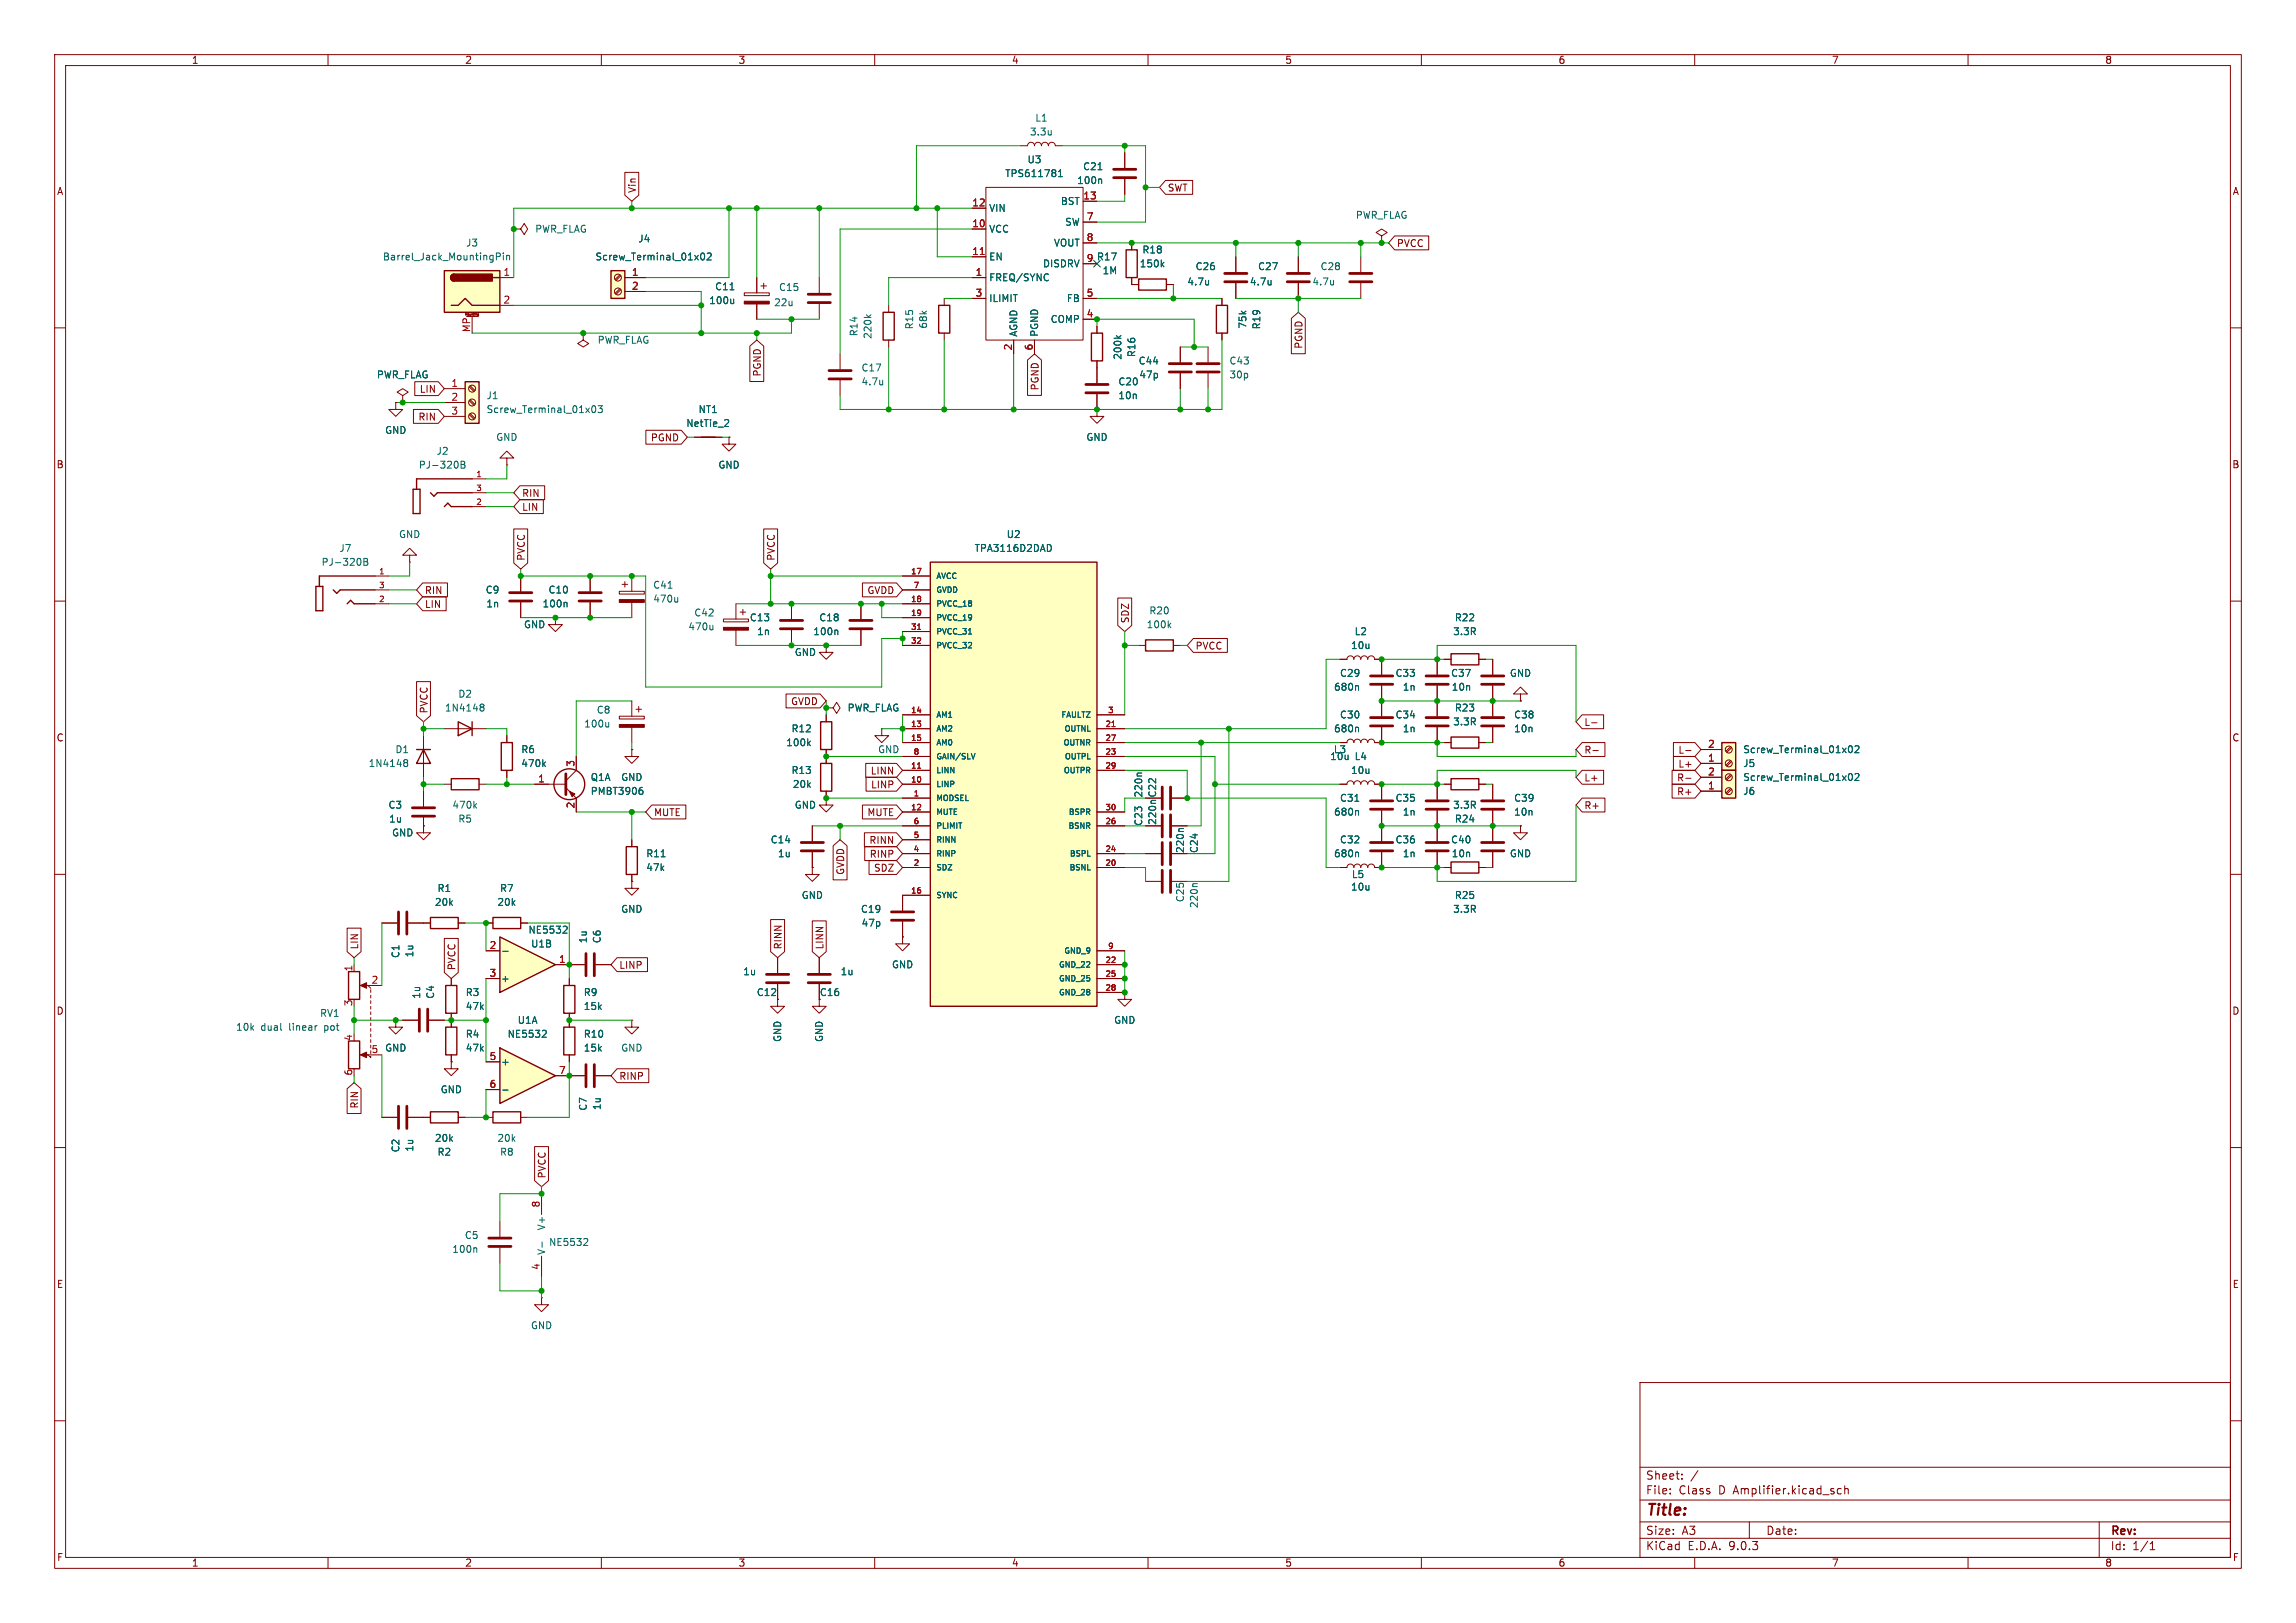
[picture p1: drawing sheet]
<svg xmlns="http://www.w3.org/2000/svg" width="420mm" height="297mm" viewBox="0 0 420 297" stroke-linecap="round" stroke-linejoin="round" font-family="sans-serif">
<defs><g id="words">
<text font-size="2.8" fill="#840000" x="301" y="277.9">Title:</text>
<g font-size="2.1" fill="#840000">
<text x="301" y="273.7">File:</text>
<text x="301" y="271">Sheet:</text>
<text x="307.1" y="273.7">Class</text>
<text x="314.4" y="273.7">D Amplifier.kicad_sch</text>
<text x="301" y="281.1">Size:</text>
<text x="307.6" y="281.1">A3</text>
<text x="323" y="281.1">Date:</text>
<text x="386" y="281.3">Rev:</text>
<text x="301" y="283.9">KiCad</text>
<text x="308.7" y="283.9">E.D.A.</text>
<text x="316.3" y="283.9">9.0.3</text>
<text x="386" y="283.9">Id:</text>
<text x="390.1" y="283.9">1/1</text>
</g>
<g font-size="1.8" fill="#840000">
<text x="35" y="11.9">1</text>
<text x="85" y="11.9">2</text>
<text x="135" y="11.9">3</text>
<text x="185" y="11.9">4</text>
<text x="235" y="11.9">5</text>
<text x="285" y="11.9">6</text>
<text x="335" y="11.9">7</text>
<text x="385" y="11.9">8</text>
<text x="10.3" y="35.9">A</text>
<text x="116.5" y="35.4" transform="rotate(-90 116.5 35.4)">Vin</text>
<text x="213.5" y="35.2">SWT</text>
<text x="408.3" y="35.9">A</text>
<text x="255.4" y="45.4">PVCC</text>
<text x="238.4" y="63.9" transform="rotate(-90 238.4 63.9)">PGND</text>
<text x="139.4" y="69" transform="rotate(-90 139.4 69)">PGND</text>
<text x="190.2" y="71.5" transform="rotate(-90 190.2 71.5)">PGND</text>
<text x="76.4" y="77.2">RIN</text>
<text x="76.7" y="72.1">LIN</text>
<text x="119" y="81">PGND</text>
<text x="10.3" y="85.9">B</text>
<text x="408.2" y="85.9">B</text>
<text x="95.4" y="93.7">LIN</text>
<text x="95.4" y="91.1">RIN</text>
<text x="96.2" y="102.7" transform="rotate(-90 96.2 102.7)">PVCC</text>
<text x="141.9" y="102.7" transform="rotate(-90 141.9 102.7)">PVCC</text>
<text x="77.6" y="108.9">RIN</text>
<text x="77.6" y="111.4">LIN</text>
<text x="158.6" y="108.9">GVDD</text>
<text x="206.7" y="114.1" transform="rotate(-90 206.7 114.1)">SDZ</text>
<text x="218.6" y="119.1">PVCC</text>
<text x="78.4" y="130.7" transform="rotate(-90 78.4 130.7)">PVCC</text>
<text x="144.6" y="129.2">GVDD</text>
<text x="10.3" y="135.9">C</text>
<text x="289.7" y="133">L-</text>
<text x="408.2" y="135.9">C</text>
<text x="159.2" y="141.9">LINN</text>
<text x="289.7" y="138.1">R-</text>
<text x="289.7" y="143.2">L+</text>
<text x="306.7" y="143.2">R-</text>
<text x="306.9" y="140.7">L+</text>
<text x="306.9" y="138.1">L-</text>
<text x="119.5" y="149.5">MUTE</text>
<text x="158.6" y="149.5">MUTE</text>
<text x="159.2" y="144.5">LINP</text>
<text x="289.7" y="148.3">R+</text>
<text x="306.7" y="145.7">R+</text>
<text x="158.9" y="154.6">RINN</text>
<text x="154.6" y="160.2" transform="rotate(-90 154.6 160.2)">GVDD</text>
<text x="159" y="157.2">RINP</text>
<text x="159.8" y="159.7">SDZ</text>
<text x="65.7" y="173.8" transform="rotate(-90 65.7 173.8)">LIN</text>
<text x="143.2" y="173.8" transform="rotate(-90 143.2 173.8)">RINN</text>
<text x="150.8" y="173.8" transform="rotate(-90 150.8 173.8)">LINN</text>
<text x="83.5" y="177.6" transform="rotate(-90 83.5 177.6)">PVCC</text>
<text x="113.2" y="177.5">LINP</text>
<text x="10.3" y="185.9">D</text>
<text x="149.9" y="182.5">C16</text>
<text x="408.2" y="185.9">D</text>
<text x="113.2" y="197.8">RINP</text>
<text x="65.7" y="203" transform="rotate(-90 65.7 203)">RIN</text>
<text x="100" y="215.7" transform="rotate(-90 100 215.7)">PVCC</text>
<text x="10.3" y="235.9">E</text>
<text x="408.3" y="235.9">E</text>
<text x="10.3" y="285.9">F</text>
<text x="35" y="286.9">1</text>
<text x="85" y="286.9">2</text>
<text x="135" y="286.9">3</text>
<text x="185" y="286.9">4</text>
<text x="235" y="286.9">5</text>
<text x="285" y="286.9">6</text>
<text x="335" y="286.9">7</text>
<text x="385" y="286.9">8</text>
<text x="408.3" y="285.9">F</text>
</g>
<g font-size="1.8" fill="#006464">
<text x="189.3" y="22.5">L1</text>
<text x="188.3" y="25">3.3u</text>
<text x="183.8" y="32.6">TPS611781</text>
<text x="187.9" y="30.1">U3</text>
<text x="196.9" y="33.9">100n</text>
<text x="198" y="31.3">C21</text>
<text x="180.8" y="39">VIN</text>
<text x="194" y="37.7">BST</text>
<text x="194.7" y="41.5">SW</text>
<text x="247.9" y="40.2">PWR_FLAG</text>
<text x="70" y="47.9">Barrel_Jack_MountingPin</text>
<text x="85.2" y="45.3">J3</text>
<text x="97.8" y="42.8">PWR_FLAG</text>
<text x="108.8" y="47.9">Screw_Terminal_01x02</text>
<text x="116.7" y="44.6">J4</text>
<text x="180.8" y="42.8">VCC</text>
<text x="180.8" y="47.9">EN</text>
<text x="192.7" y="45.3">VOUT</text>
<text x="208.9" y="46.6">R18</text>
<text x="130.7" y="53.3">C11</text>
<text x="142.4" y="53.4">C15</text>
<text x="180.8" y="51.7">FREQ/SYNC</text>
<text x="190.7" y="49.1">DISDRV</text>
<text x="198.7" y="48">9 R17</text>
<text x="201.6" y="50.4">1M</text>
<text x="208.4" y="49.1">150k</text>
<text x="217.1" y="52.4">4.7u</text>
<text x="218.6" y="49.6">C26</text>
<text x="228.5" y="52.4">4.7u</text>
<text x="230" y="49.6">C27</text>
<text x="240" y="52.4">4.7u</text>
<text x="241.5" y="49.6">C28</text>
<text x="129.6" y="55.9">100u</text>
<text x="141.5" y="56.2">22u</text>
<text x="180.8" y="55.5">ILIMIT</text>
<text x="192.1" y="59.3">COMP</text>
<text x="195.1" y="55.5">FB</text>
<text x="109.2" y="63.1">PWR_FLAG</text>
<text x="157.1" y="61.6" transform="rotate(-90 157.1 61.6)">R14</text>
<text x="159.6" y="62.1" transform="rotate(-90 159.6 62.1)">220k</text>
<text x="167.2" y="60.4" transform="rotate(-90 167.2 60.4)">R15</text>
<text x="169.8" y="60.2" transform="rotate(-90 169.8 60.2)">68k</text>
<text x="186.3" y="61.7" transform="rotate(-90 186.3 61.7)">AGND</text>
<text x="190.1" y="61.7" transform="rotate(-90 190.1 61.7)">PGND</text>
<text x="205.3" y="65.9" transform="rotate(-90 205.3 65.9)">200k</text>
<text x="207.9" y="65.4" transform="rotate(-90 207.9 65.4)">R16</text>
<text x="228.2" y="60.2" transform="rotate(-90 228.2 60.2)">75k</text>
<text x="230.7" y="60.4" transform="rotate(-90 230.7 60.4)">R19</text>
<text x="68.8" y="69.4">PWR_FLAG</text>
<text x="157.5" y="68.2">C17</text>
<text x="157.5" y="70.7">4.7u</text>
<text x="204.5" y="70.7">C20</text>
<text x="208.2" y="66.9">C44</text>
<text x="208.3" y="69.4">47p</text>
<text x="224.8" y="66.9">C43</text>
<text x="224.8" y="69.4">30p</text>
<text x="88.9" y="73.3">J1</text>
<text x="88.9" y="75.8">Screw_Terminal_01x03</text>
<text x="127.7" y="75.8">NT1</text>
<text x="204.5" y="73.3">10n</text>
<text x="70.4" y="79.6">GND</text>
<text x="79.8" y="83.4">J2</text>
<text x="90.7" y="80.9">GND</text>
<text x="125.4" y="78.3">NetTie_2</text>
<text x="198.6" y="80.9">GND</text>
<text x="76.5" y="86">PJ-320B</text>
<text x="131.3" y="86">GND</text>
<text x="62" y="101.2">J7</text>
<text x="72.9" y="98.7">GND</text>
<text x="178.2" y="101.2">TPA3116D2DAD</text>
<text x="184" y="98.7">U2</text>
<text x="58.7" y="103.7">PJ-320B</text>
<text x="119.4" y="107.9">C41</text>
<text x="88.7" y="108.8">C9</text>
<text x="88.9" y="111.4">1n</text>
<text x="99.1" y="111.4">100n</text>
<text x="100.2" y="108.8">C10</text>
<text x="119.4" y="110.5">470u</text>
<text x="126.9" y="113">C42</text>
<text x="137.1" y="113.9">C13</text>
<text x="149.8" y="113.9">C18</text>
<text x="210.1" y="112.6">R20</text>
<text x="266" y="113.9">R22</text>
<text x="95.8" y="115.2">GND</text>
<text x="125.8" y="115.5">470u</text>
<text x="138.4" y="116.4">1n</text>
<text x="148.7" y="116.4">100n</text>
<text x="209.7" y="115.2">100k</text>
<text x="247" y="119">10u</text>
<text x="247.7" y="116.4">L2</text>
<text x="265.7" y="116.4">3.3R</text>
<text x="145.3" y="120.2">GND</text>
<text x="245" y="124.1">C29</text>
<text x="255.2" y="124.1">C33</text>
<text x="265.3" y="124.1">C37</text>
<text x="276.1" y="124.1">GND</text>
<text x="81.3" y="130.4">1N4148</text>
<text x="83.7" y="127.9">D2</text>
<text x="109.1" y="130.8">C8</text>
<text x="154.9" y="130.4">PWR_FLAG</text>
<text x="243.9" y="126.6">680n</text>
<text x="245" y="131.7">C30</text>
<text x="255.2" y="131.7">C34</text>
<text x="256.5" y="126.6">1n</text>
<text x="265.5" y="126.6">10n</text>
<text x="266" y="130.4">R23</text>
<text x="276.9" y="131.7">C38</text>
<text x="106.8" y="133.3">100u</text>
<text x="143.7" y="136.8">100k</text>
<text x="144.7" y="134.2">R12</text>
<text x="243.9" y="134.2">680n</text>
<text x="256.5" y="134.2">1n</text>
<text x="265.7" y="132.9">3.3R</text>
<text x="276.9" y="134.2">10n</text>
<text x="67.3" y="140.6">1N4148</text>
<text x="72.2" y="138">D1</text>
<text x="95.3" y="138">R6</text>
<text x="95.3" y="140.6">470k</text>
<text x="108" y="143.1">Q1A</text>
<text x="113.5" y="143.1">GND</text>
<text x="144.7" y="141.8">R13</text>
<text x="160.5" y="138">GND</text>
<text x="243.2" y="139.3">10u</text>
<text x="243.9" y="138">L3</text>
<text x="247" y="141.8">10u</text>
<text x="247.7" y="139.3">L4</text>
<text x="318.8" y="140.6">J5</text>
<text x="318.8" y="138">Screw_Terminal_01x02</text>
<text x="318.8" y="143.1">Screw_Terminal_01x02</text>
<text x="71" y="148.2">C3</text>
<text x="82.7" y="148.2">470k</text>
<text x="108" y="145.6">PMBT3906</text>
<text x="144.9" y="144.4">20k</text>
<text x="145.3" y="148.2">GND</text>
<text x="209.1" y="146" transform="rotate(-90 209.1 146)">220n</text>
<text x="211.7" y="146" transform="rotate(-90 211.7 146)">C22</text>
<text x="243.9" y="149.5">680n</text>
<text x="245" y="146.9">C31</text>
<text x="255.2" y="146.9">C35</text>
<text x="256.5" y="149.5">1n</text>
<text x="265.7" y="148.2">3.3R</text>
<text x="276.9" y="146.9">C39</text>
<text x="276.9" y="149.5">10n</text>
<text x="318.8" y="145.6">J6</text>
<text x="71.1" y="150.7">1u</text>
<text x="71.6" y="153.3">GND</text>
<text x="83.7" y="150.7">R5</text>
<text x="140.9" y="154.5">C14</text>
<text x="209.1" y="151.2" transform="rotate(-90 209.1 151.2)">C23</text>
<text x="211.7" y="151" transform="rotate(-90 211.7 151)">220n</text>
<text x="245" y="154.5">C32</text>
<text x="255.2" y="154.5">C36</text>
<text x="265.3" y="154.5">C40</text>
<text x="266" y="150.7">R24</text>
<text x="118.1" y="159.6">47k</text>
<text x="118.1" y="157.1">R11</text>
<text x="142.2" y="157.1">1u</text>
<text x="216.8" y="156.2" transform="rotate(-90 216.8 156.2)">220n</text>
<text x="219.3" y="156.2" transform="rotate(-90 219.3 156.2)">C24</text>
<text x="243.9" y="157.1">680n</text>
<text x="247.2" y="160.9">L5</text>
<text x="256.5" y="157.1">1n</text>
<text x="265.5" y="157.1">10n</text>
<text x="276.1" y="157.1">GND</text>
<text x="79.5" y="166">20k</text>
<text x="79.9" y="163.4">R1</text>
<text x="90.9" y="166">20k</text>
<text x="91.4" y="163.4">R7</text>
<text x="113.5" y="167.2">GND</text>
<text x="146.6" y="164.7">GND</text>
<text x="157.4" y="167.2">C19</text>
<text x="216.8" y="165.2" transform="rotate(-90 216.8 165.2)">C25</text>
<text x="219.3" y="166.3" transform="rotate(-90 219.3 166.3)">220n</text>
<text x="247" y="163.2">10u</text>
<text x="265.7" y="167.2">3.3R</text>
<text x="266" y="164.7">R25</text>
<text x="96.6" y="171">NE5532</text>
<text x="97.1" y="173.6">U1B</text>
<text x="107.5" y="172.7" transform="rotate(-90 107.5 172.7)">1u</text>
<text x="110.1" y="172.7" transform="rotate(-90 110.1 172.7)">C6</text>
<text x="157.5" y="169.8">47p</text>
<text x="73.3" y="175.4" transform="rotate(-90 73.3 175.4)">C1</text>
<text x="75.8" y="175.3" transform="rotate(-90 75.8 175.3)">1u</text>
<text x="91.6" y="179.9">+</text>
<text x="135.9" y="178.7">1u</text>
<text x="153.7" y="178.7">1u</text>
<text x="163.1" y="177.4">GND</text>
<text x="77.1" y="182.9" transform="rotate(-90 77.1 182.9)">1u</text>
<text x="79.6" y="182.9" transform="rotate(-90 79.6 182.9)">C4</text>
<text x="85.1" y="182.5">R3</text>
<text x="85.1" y="185">47k</text>
<text x="106.7" y="182.5">R9</text>
<text x="106.7" y="185">15k</text>
<text x="138.3" y="182.5">C12</text>
<text x="43.1" y="188.8">10k</text>
<text x="47.7" y="188.8">dual</text>
<text x="53" y="188.8">linear</text>
<text x="58.4" y="186.3">RV1</text>
<text x="59.6" y="188.8">pot</text>
<text x="85.1" y="190.1">R4</text>
<text x="92.8" y="190.1">NE5532</text>
<text x="94.6" y="187.6">U1A</text>
<text x="106.7" y="190.1">R10</text>
<text x="143.1" y="190.8" transform="rotate(-90 143.1 190.8)">GND</text>
<text x="150.7" y="190.8" transform="rotate(-90 150.7 190.8)">GND</text>
<text x="203.7" y="187.6">GND</text>
<text x="70.4" y="192.6">GND</text>
<text x="85.1" y="192.6">47k</text>
<text x="91.6" y="195.2">+</text>
<text x="106.7" y="192.6">15k</text>
<text x="113.5" y="192.6">GND</text>
<text x="80.5" y="200.3">GND</text>
<text x="107.5" y="203.4" transform="rotate(-90 107.5 203.4)">C7</text>
<text x="110.1" y="203.2" transform="rotate(-90 110.1 203.2)">1u</text>
<text x="79.5" y="209.1">20k</text>
<text x="90.9" y="209.1">20k</text>
<text x="73.3" y="211" transform="rotate(-90 73.3 211)">C2</text>
<text x="75.8" y="210.9" transform="rotate(-90 75.8 210.9)">1u</text>
<text x="79.9" y="211.7">R2</text>
<text x="91.4" y="211.7">R8</text>
<text x="84.9" y="226.9">C5</text>
<text x="99.9" y="225.2" transform="rotate(-90 99.9 225.2)">V+</text>
<text x="82.6" y="229.5">100n</text>
<text x="99.9" y="229.7" transform="rotate(-90 99.9 229.7)">V-</text>
<text x="100.3" y="228.2">NE5532</text>
<text x="97" y="243.4">GND</text>
</g>
<g font-size="1.8" fill="#a90000">
<text x="177.8" y="37.8">12</text>
<text x="177.8" y="41.7">10</text>
<text x="198.1" y="36.6">13</text>
<text x="198.7" y="40.4">7</text>
<text x="177.8" y="46.7">11</text>
<text x="198.7" y="44.2">8</text>
<text x="92" y="50.5">1</text>
<text x="115.5" y="50.5">1</text>
<text x="115.5" y="53.1">2</text>
<text x="178.4" y="50.5">1</text>
<text x="92" y="55.6">2</text>
<text x="178.4" y="54.4">3</text>
<text x="198.7" y="54.4">5</text>
<text x="198.7" y="58.2">4</text>
<text x="86.1" y="60.9" transform="rotate(-90 86.1 60.9)">MP</text>
<text x="185.2" y="64.2" transform="rotate(-90 185.2 64.2)">2</text>
<text x="189" y="64.2" transform="rotate(-90 189 64.2)">6</text>
<text x="82.5" y="70.9">1</text>
<text x="82.5" y="73.4">2</text>
<text x="82.5" y="75.9">3</text>
<text x="312.3" y="136.9">2</text>
<text x="98.4" y="143.3">1</text>
<text x="105.2" y="140.4" transform="rotate(-90 105.2 140.4)">3</text>
<text x="312.3" y="139.4">1</text>
<text x="312.3" y="142">2</text>
<text x="105.2" y="148" transform="rotate(-90 105.2 148)">2</text>
<text x="312.3" y="144.5">1</text>
<text x="89.5" y="173.7">2</text>
<text x="64.5" y="177.9" transform="rotate(-90 64.5 177.9)">1</text>
<text x="89.5" y="178.8">3</text>
<text x="102.2" y="176.3">1</text>
<text x="64.5" y="184.2" transform="rotate(-90 64.5 184.2)">3</text>
<text x="67.9" y="180.1">2</text>
<text x="64.5" y="190.6" transform="rotate(-90 64.5 190.6)">4</text>
<text x="64.5" y="196.9" transform="rotate(-90 64.5 196.9)">6</text>
<text x="67.9" y="192.8">5</text>
<text x="89.5" y="194.1">5</text>
<text x="102.2" y="196.6">7</text>
<text x="89.5" y="199.1">6</text>
<text x="98.8" y="221.1" transform="rotate(-90 98.8 221.1)">8</text>
<text x="98.8" y="232.5" transform="rotate(-90 98.8 232.5)">4</text>
</g>
<g font-size="1.4" fill="#a90000">
<text x="87" y="87.4">1</text>
<text x="87" y="89.9">3</text>
<text x="87" y="92.5">2</text>
<text x="69.2" y="105.2">1</text>
<text x="69.2" y="107.7">3</text>
<text x="166.5" y="105.2">17</text>
<text x="167" y="107.7">7</text>
<text x="69.2" y="110.2">2</text>
<text x="166.5" y="110.2">18</text>
<text x="166.5" y="112.8">19</text>
<text x="166.5" y="115.3">31</text>
<text x="166.5" y="117.9">32</text>
<text x="166.5" y="130.6">14</text>
<text x="202.6" y="130.6">3</text>
<text x="166.5" y="133.1">13</text>
<text x="166.5" y="135.6">15</text>
<text x="202.1" y="133.1">21</text>
<text x="202.1" y="135.6">27</text>
<text x="166.5" y="140.7">11</text>
<text x="166.5" y="143.3">10</text>
<text x="167" y="138.2">8</text>
<text x="202.1" y="138.2">23</text>
<text x="202.1" y="140.7">29</text>
<text x="166.5" y="148.3">12</text>
<text x="167" y="145.8">1</text>
<text x="202.1" y="148.3">30</text>
<text x="167" y="150.9">6</text>
<text x="167" y="153.4">5</text>
<text x="167" y="156">4</text>
<text x="202.1" y="150.9">26</text>
<text x="202.1" y="156">24</text>
<text x="167" y="158.5">2</text>
<text x="202.1" y="158.5">20</text>
<text x="166.5" y="163.6">16</text>
<text x="202.6" y="173.7">9</text>
<text x="202.1" y="176.3">22</text>
<text x="202.1" y="178.8">25</text>
<text x="202.1" y="181.4">28</text>
</g>
<g font-size="1.4" fill="#006464">
<text x="171.2" y="106.1">AVCC</text>
<text x="171.2" y="108.7">GVDD</text>
<text x="171.2" y="111.2">PVCC_18</text>
<text x="171.2" y="113.8">PVCC_19</text>
<text x="171.2" y="116.3">PVCC_31</text>
<text x="171.2" y="118.8">PVCC_32</text>
<text x="171.2" y="131.5">AM1</text>
<text x="194" y="131.5">FAULTZ</text>
<text x="171.2" y="134.1">AM2</text>
<text x="171.2" y="136.6">AM0</text>
<text x="194.4" y="136.6">OUTNR</text>
<text x="194.6" y="134.1">OUTNL</text>
<text x="171.2" y="139.2">GAIN/SLV</text>
<text x="171.2" y="141.7">LINN</text>
<text x="194.5" y="141.7">OUTPR</text>
<text x="194.6" y="139.2">OUTPL</text>
<text x="171.2" y="144.2">LINP</text>
<text x="171.2" y="146.8">MODSEL</text>
<text x="171.2" y="149.3">MUTE</text>
<text x="195.4" y="149.3">BSPR</text>
<text x="171.2" y="151.9">PLIMIT</text>
<text x="171.2" y="154.4">RINN</text>
<text x="195.3" y="151.9">BSNR</text>
<text x="171.2" y="156.9">RINP</text>
<text x="171.2" y="159.5">SDZ</text>
<text x="195.5" y="159.5">BSNL</text>
<text x="195.6" y="156.9">BSPL</text>
<text x="171.2" y="164.6">SYNC</text>
<text x="193.6" y="177.3">GND_22</text>
<text x="193.6" y="179.8">GND_25</text>
<text x="194.6" y="174.7">GND_9</text>
<text x="193.6" y="182.3">GND_28</text>
</g>
<text font-size=".5" fill="#840000" x="84.9" y="58">Mounting</text>
</g></defs>
<g fill="none" stroke="#840000" stroke-width=".18">
<path d="M10 10h400v277h-400zM12 12h396v273h-396zM60 10v2M110 10v2M160 10v2M210 10v2M260 10v2M310 10v2M360 10v2M177.8 38.1h2.5M180.3 34.3h17.8v27.9h-17.8zM186.7 26.7h1.3a.64 .64 0 0 1 .6-.7 .64 .64 0 0 1 .6 .7 .64 .64 0 0 1 .7-.7 .64 .64 0 0 1 .6 .7 .64 .64 0 0 1 .6-.7 .64 .64 0 0 1 .7 .7 .64 .64 0 0 1 .6-.7 .64 .64 0 0 1 .6 .7h1.3"/>
<path d="M198.1 36.8h2.6M205.7 27.9v2.8M205.7 32.8v2.8M172.7 54.6v1.3M177.8 41.9h2.5M177.8 47h2.5M177.8 50.8h2.5M177.8 54.6h2.5M198.1 54.6h2.6M198.1 40.6h2.6M198.1 44.5h2.6M198.1 48.3h2.6"/>
<path d="M198.1 58.4h2.6M207 50.8v1.3h1.3M207 44.5v1.2M213.4 52.1h1.2M10 60h2M172.7 61v1.2M185.4 62.2v2.6M189.2 62.2v2.6M408 60h2M10 110h2M74.9 101.6h1.3l-1.3-1.3-1.2 1.3h1.2v1.3M74.9 102.9h.1"/>
<path d="M408 110h2M151.1 138.4v1.3M161.3 133.4v1.2h1.3l-1.3 1.3-1.3-1.3h1.3M161.3 133.4h.1M245.1 135.9h1.3a.64 .64 0 0 1 .6-.6 .64 .64 0 0 1 .6 .6 .64 .64 0 0 1 .7-.6 .64 .64 0 0 1 .6 .6 .64 .64 0 0 1 .7-.6 .64 .64 0 0 1 .6 .6 .64 .64 0 0 1 .6-.6 .64 .64 0 0 1 .7 .6h1.2M10 160h2M148.6 158.8v1.2h1.3l-1.3 1.3-1.3-1.3h1.3M148.6 158.8h.1M148.6 151.1v2.8M148.6 156v2.8M151.1 146.1v1.2h1.3l-1.3 1.3-1.2-1.3h1.2M151.1 146.1h.1"/>
<path d="M151.1 144.8v1.3M245.1 143.5h1.3a.64 .64 0 0 1 .6-.6 .64 .64 0 0 1 .6 .6 .64 .64 0 0 1 .7-.6 .64 .64 0 0 1 .6 .6 .64 .64 0 0 1 .7-.6 .64 .64 0 0 1 .6 .6 .64 .64 0 0 1 .6-.6 .64 .64 0 0 1 .7 .6h1.2v2.8M252.7 156v2.8h-1.2a.64 .64 0 0 0-.7-.7 .64 .64 0 0 0-.6 .7 .64 .64 0 0 0-.6-.7 .64 .64 0 0 0-.7 .7 .64 .64 0 0 0-.6-.7 .64 .64 0 0 0-.7 .7 .64 .64 0 0 0-.6-.7 .64 .64 0 0 0-.6 .7h-1.3M252.7 148.3v5.6M262.9 143.5v2.8M262.9 148.3v5.6M262.9 156v2.8M264.2 143.5h1.2M264.2 158.8h1.2M270.5 143.5h1.3M270.5 158.8h1.3M273 143.5v2.8"/>
<path d="M273 148.3v5.6M273 156v2.8M278.1 151.1v1.3h1.3l-1.3 1.3-1.2-1.3h1.2M278.1 151.1h.1M408 160h2M142.2 175.3v2.8M149.9 175.3v2.8M165.1 171.5v1.2h1.3l-1.3 1.3-1.3-1.3h1.3M165.1 171.5h.1M165.1 163.8v2.8M165.1 168.7v2.8M82.5 186.7v1.3"/>
<path d="M82.5 193v1.3M142.2 182.9v1.3h1.3l-1.3 1.2-1.2-1.2h1.2M142.2 182.9h.1M142.2 180.1v2.8M149.9 180.1v4.1h1.2l-1.2 1.2-1.3-1.2h1.3M10 210h2M408 210h2M300 253h108v32h-108zM10 260h2M300 278.5h108M300 274.5h108M300 268.5h108"/>
<path d="M305.5 273.2v.2M305.5 272.5v.1M307.7 270.5v.2M307.7 269.8v.1M310.6 269.1l-1.3 1.9M320 278.5v3M336.8 272.5l-.4-.1-.3 .3v.4l.1 .2h.6M337.4 272.5l.3-.1 .3 .1 .1 .9M337.4 271.9v1.5M384 278.5v6.5M408 260h2M60 285v2"/>
<path d="M110 285v2M160 285v2M210 285v2M260 285v2M300 281.5h108M310 285v2M360 285v2M393.3 283.6h.9M393.3 282.5l.4-.4v1.5"/>
</g>
<g fill="none" stroke="#840000" stroke-width=".51">
<path d="M203.7 31h4.1M203.7 32.5h4.1M146.6 155.7h4M146.6 154.2h4M250.7 146.6h4.1M250.7 148.1h4.1M250.7 155.7h4.1M250.7 154.2h4.1M260.9 146.6h4M260.9 148.1h4M260.9 155.7h4M260.9 154.2h4"/>
<path d="M271 146.6h4.1M271 148.1h4.1M271 155.7h4.1M271 154.2h4.1M140.2 179.8h4.1M140.2 178.3h4.1M147.8 179.8h4.1M147.8 178.3h4.1M163.1 166.9h4M163.1 168.4h4"/>
</g>
<path d="M171.7 55.9h2v5.1h-2zM206 45.7h2v5.1h-2zM208.3 51.1h5.1v2h-5.1zM150.1 139.7h2v5.1h-2zM265.4 142.5h5.1v2h-5.1zM265.4 157.7h5.1v2.1h-5.1zM81.5 188h2.1v5h-2.1z" fill="none" stroke="#840000" stroke-width=".25"/>
<g fill="none" stroke="#006464" stroke-width=".18">
<path d="M192.3 23.9v.8M192.3 24.6h-.1M193.6 32.3h.7M193.6 31.4l.4-.3v1.2M200.9 31.1h.7M201.3 32.8l.2 .1v.7M191.7 50.2h.1M191.8 51.3h-.1M212.5 48.4l.4 .4M212.9 48l-.5 .5M247.8 146.6h.8M248.3 155.9l.2 .2v.7"/>
<path d="M248.3 148.3l.2 .2v.7"/>
</g>
<path d="M179.3 46.6h.7" fill="none" stroke="#a90000" stroke-width=".18"/>
<path d="M91.4 191.8l10.2 5.1-10.2 5z" fill="#ffffc2"/>
<path d="M91.4 191.8l10.2 5.1-10.2 5z" fill="none" stroke="#840000" stroke-width=".25"/>
<path d="M88.9 194.3h2.5M88.9 199.4h2.5M101.6 196.9h2.5" fill="none" stroke="#840000" stroke-width=".18"/>
<path d="M92 199.5h.9M99.4 188.5l.4 .1 .1 .3-.7 .9h.7" fill="none" stroke="#006464" stroke-width=".18"/>
<path d="M91.4 171.5l10.2 5-10.2 5.1z" fill="#ffffc2"/>
<path d="M222.5 55.9h2v5.1h-2zM265.4 119.6h5.1v2.1h-5.1zM265.4 134.9h5.1v2h-5.1zM114.6 154.9h2v5.1h-2zM63.8 177.8h2v5.1h-2zM91.4 171.5l10.2 5-10.2 5.1zM63.8 190.5h2v5.1h-2zM81.5 180.3h2.1v5.1h-2.1zM103.1 180.3h2.1v5.1h-2.1zM78.7 203.5h5.1v2h-5.1z" fill="none" stroke="#840000" stroke-width=".25"/>
<g fill="none" stroke="#840000" stroke-width=".18">
<path d="M223.5 54.6v1.3M226.1 47v2.8M226.1 51.8v2.8M237.5 47v2.8M237.5 51.8v2.8M248.9 47v2.8M248.9 51.8v2.8M252.7 43.2l1-.7-1-.6-1 .6 1 .7v1.3M252.7 44.5h.1M221 63.5v2.8M221 68.3v2.8M223.5 61v1.2"/>
<path d="M245.1 120.7h1.3a.64 .64 0 0 1 .6-.7 .64 .64 0 0 1 .6 .7 .64 .64 0 0 1 .7-.7 .64 .64 0 0 1 .6 .7 .64 .64 0 0 1 .7-.7 .64 .64 0 0 1 .6 .7 .64 .64 0 0 1 .6-.7 .64 .64 0 0 1 .7 .7h1.2v2.7M252.7 125.5v5.6M252.7 133.1v2.8M262.9 120.7v2.7M262.9 125.5v5.6M262.9 133.1v2.8M264.2 120.7h1.2M264.2 135.9h1.2M270.5 120.7h1.3M270.5 135.9h1.3M273 120.7v2.7M273 125.5v5.6"/>
<path d="M273 133.1v2.8M278.1 127h1.3l-1.3-1.3-1.2 1.3h1.2v1.3M278.1 128.3h.1M115.6 153.7v1.2M209.5 146.1h2.8M209.5 151.1h2.8M209.5 156.2h2.8M214.4 146.1h2.8M214.4 151.1h2.8M214.4 156.2h2.8M64.8 176.5v1.3M82.5 179.1v1.2"/>
<path d="M88.9 179.1h2.5M88.9 174h2.5M101.6 176.5h5.3M104.1 179.1v1.2M109 176.5h2.8M115.6 161.3v1.3h1.2l-1.2 1.2-1.3-1.2h1.3M115.6 161.3h.1M115.6 160v1.3M209.5 161.3h2.8M214.4 161.3h2.8M66.3 180.3h3.5M66.3 193h3.5"/>
<path d="M67.3 193l.5 .5v-.2M67.3 180.3l.5 .5M67.8 181.1v.5M67.8 182.1v.5M67.8 183.1v.5M67.8 184.2v.5M67.8 185.2v.5M67.8 186.2v.5M67.8 187.2v.5M67.8 188.2v.5M67.8 189.2v.5M67.8 190.2v.6"/>
<path d="M72.4 186.7v1.3h1.3l-1.3 1.2-1.3-1.2h1.3M72.4 186.7h.1M73.7 186.7h2.8M78.5 186.7h2.8M82.5 194.3v1.3h1.3l-1.3 1.3-1.2-1.3h1.2M82.5 194.3h.1M82.5 185.4v1.3M104.1 185.4v1.3M205.7 181.6v1.3h1.3l-1.3 1.3-1.2-1.3h1.2M205.7 181.6h.1M69.8 204.5h2.8M74.7 204.5h4"/>
<path d="M83.8 204.5h1.3"/>
</g>
<g fill="none" stroke="#006464" stroke-width=".18">
<path d="M221.1 51.3v.8M221.1 52l-.1 .1M232.5 51.3v.8M232.5 52l-.1 .1M243.9 51.3v.8M243.9 52v.1M248.3 125.5l.2 .1v.7M248.3 133.1l.2 .2v.6M120.9 156.8h.8M208.9 141.5h-.7l-.2 .1M210.6 146.5v.1M216.5 151.6h-.7l-.2 .2"/>
<path d="M92 174.1h.9M103.2 169.5h.4l.1 .4-.7 .9h.7M219 161.7h-.6l-.2 .2M57.9 187.7h.1"/>
</g>
<g fill="none" stroke="#840000" stroke-width=".51">
<path d="M224 50h4.1M224 51.6h4.1M235.5 50h4M235.5 51.6h4M246.9 50h4.1M246.9 51.6h4.1M218.9 66.5h4.1M218.9 68.1h4.1M250.7 123.7h4.1M250.7 125.2h4.1M250.7 132.8h4.1M250.7 131.3h4.1"/>
<path d="M260.9 123.7h4M260.9 125.2h4M260.9 132.8h4M260.9 131.3h4M271 123.7h4.1M271 125.2h4.1M271 132.8h4.1M271 131.3h4.1M212.6 144v4.1M212.6 149.1v4.1M212.6 154.2v4M212.6 159.3v4"/>
<path d="M214.1 144v4.1M214.1 149.1v4.1M214.1 154.2v4M214.1 159.3v4M107.2 174.5v4.1M108.7 174.5v4.1M76.7 184.7v4M78.2 184.7v4M72.9 202.4v4.1M74.4 202.4v4.1"/>
</g>
<g fill="#840000" stroke="#840000" stroke-width=".18">
<path d="M65.9 180.3l1.2-.5v1z"/>
<path d="M65.9 193l1.2-.5v1z"/>
</g>
<path d="M170.2 102.9h30.5v81.3h-30.5z" fill="#ffffc2"/>
<g fill="none" stroke="#840000" stroke-width=".25">
<path d="M199.6 61h2.1v5h-2.1zM128.3 80h2.5M57.8 107.3h1.3v4.5h-1.3zM61 108l.6 .6 .6-.6h6.4M63.5 110.5l.6-.6 .7 .6h3.8M68.6 105.4h-10.2v1.9M170.2 102.9h30.5v81.3h-30.5zM209.5 117.1h5.1v2h-5.1zM76.2 137.2h2.5M77.5 137.2l1.2 2.5h-2.5zM83.8 132.1l2.6 1.3-2.6 1.2zM86.4 132.1v2.5"/>
<path d="M91.7 135.9h2v5.1h-2zM78.7 167.9h5.1v2h-5.1zM90.2 167.9h5v2h-5z"/>
</g>
<g fill="none" stroke="#840000" stroke-width=".18">
<path d="M200.7 59.7v1.3M200.7 74.9v1.3h1.2l-1.2 1.3-1.3-1.3h1.3M200.7 74.9h.1M200.7 66v4.1M200.7 72.1v2.8M215.9 63.5v2.8M215.9 68.3v2.8M127 80h5.1M133.3 80v1.3h1.3l-1.3 1.3-1.2-1.3h1.2M133.3 80h.1M68.6 105.4h2.5M68.6 108h2.5"/>
<path d="M68.6 110.5h2.5M95.2 105.4v2.8M95.2 110.2v2.8M101.6 113v1.3h1.3l-1.3 1.3-1.3-1.3h1.3M101.6 113h.1M107.9 105.4v2.8M107.9 110.2v2.8M165.1 105.4h5.1M165.1 108h5.1M165.1 110.5h5.1M165.1 113h5.1M165.1 115.6h5.1"/>
<path d="M165.1 118.1h5.1M208.3 118.1h1.2M214.6 118.1h1.3M77.5 134.6v7.6M81.3 133.4h7.6M92.7 134.6v1.3M165.1 130.8h5.1M165.1 133.4h5.1M165.1 135.9h5.1M165.1 138.4h5.1M200.7 130.8h5M200.7 133.4h5"/>
<path d="M200.7 135.9h5M200.7 138.4h5M92.7 141v1.2M165.1 141h5.1M165.1 143.5h5.1M165.1 146.1h5.1M165.1 148.6h5.1M165.1 151.1h5.1M165.1 153.7h5.1M165.1 156.2h5.1M165.1 158.8h5.1M200.7 141h5"/>
<path d="M200.7 148.6h5M200.7 151.1h5M200.7 156.2h5M200.7 158.8h5M69.8 168.9h2.8M74.7 168.9h4M83.8 168.9h1.3M88.9 168.9h1.3M95.2 168.9h1.3M165.1 163.8h5.1M200.7 174h5M200.7 176.5h5"/>
<path d="M200.7 179.1h5M200.7 181.6h5"/>
</g>
<g fill="none" stroke="#006464" stroke-width=".18">
<path d="M133 76.8l.3 .2-.1 .3-.7 .7h.8M204.2 61.4l.5 .5M205 61.4l-.4 .4M192.1 99.7l.2 .5-.2 .6M66.6 102.2h.4l.2 .2-.2 .4 .2 .1 .1 .3-.2 .2h-.5zM66.6 102.8h.4M103.5 110.2l.2 .2v.7M177.2 116h.5M213.8 114.4l.4 .5M214.2 114l-.5 .5M74 139.5l.1 .1M74 139.1l.3-.1 .2 .1 .1 .2-.3 .3"/>
<path d="M74.1 139.6h.2M74.1 139.6h-.1M74.3 139.6l.3 .2-.1 .4-.2 .1-.3-.1M87.9 129.3l.2 .1M87.9 128.9l.4-.1 .2 .2v.2l-.2 .2M88.1 129.4h.2M88.1 129.4l-.2 .1M88.3 129.4l.2 .2v.4l-.2 .1h-.4M99.4 139.8l.4 .5M99.8 139.4l-.5 .5M178.4 137.9l-.4 1"/>
</g>
<path d="M167.8 115.2h.6M203.4 133h.6M167.8 140.6h.6" fill="none" stroke="#a90000" stroke-width=".18"/>
<path d="M198.6 70.4h4.1M198.6 71.9h4.1M213.9 66.5h4M213.9 68.1h4M93.2 108.5h4.1M93.2 110h4.1M105.9 108.5h4.1M105.9 110h4.1M72.9 166.9v4M74.4 166.9v4" fill="none" stroke="#840000" stroke-width=".51"/>
<path d="M315 135.9h2.5v5.1h-2.5z" fill="#ffffc2"/>
<g fill="none" stroke="#840000" stroke-width=".25">
<path d="M315 135.9h2.5v5.1h-2.5z"/>
<circle cx="104.1" cy="143.5" r="2.82"/>
</g>
<g fill="none" stroke="#840000" stroke-width=".18">
<path d="M105.4 138.4v2.6l-1.9 1.9M115.6 137.2v1.2h1.2l-1.2 1.3-1.3-1.3h1.3M115.6 137.2h.1M311.1 139.7h3.9M311.1 137.2h3.9M316.6 139.2l-.9 .8M316.6 136.7l-.9 .8M316.7 139.4l-.8 .8M316.7 136.8l-.8 .9M97.8 143.5h5.7M103.5 144.1l1.9 2v2.5"/>
<circle cx="316.2" cy="137.2" r=".63"/>
<circle cx="316.2" cy="139.7" r=".63"/>
</g>
<path d="M338.2 136.6l.2-.1a.68 .68 0 0 1 .5 .6 .68 .68 0 0 1-.5 .6l-.3-.4zM339.3 136.6l.5-.1 .2 .3-.7 .9h.7M117.1 144.6h.3l.2 .2v.4l-.5 .2M117.3 144.1h.2" fill="none" stroke="#006464" stroke-width=".18"/>
<path d="M103.5 141.6v3.8" fill="none" stroke="#840000" stroke-width=".51"/>
<path d="M104.1 144.8l1.1 .5-.6 .5z" fill="#840000" stroke="#840000" stroke-width=".18"/>
<path d="M315 141h2.5v5.1h-2.5z" fill="#ffffc2"/>
<path d="M75.6 89.5h1.2v4.5h-1.2zM78.7 90.2l.7 .6 .6-.6h6.4M81.3 92.7l.6-.6 .6 .6h3.9M86.4 87.6h-10.2v1.9M315 141h2.5v5.1h-2.5z" fill="none" stroke="#840000" stroke-width=".25"/>
<g fill="none" stroke="#840000" stroke-width=".18">
<path d="M86.4 87.6h2.5M86.4 90.2h2.5M86.4 92.7h2.5M113.3 131.1h4.6v.5h-4.6zM115.6 128.3v2.8M115.6 133.1v2.8M116.3 129.8h1M116.8 129.3v1M311.1 144.8h3.9M311.1 142.2h3.9M316.6 144.3l-.9 .8M316.6 141.7l-.9 .9"/>
<path d="M316.7 144.4l-.8 .9M316.7 141.9l-.8 .8"/>
<circle cx="316.2" cy="142.2" r=".63"/>
<circle cx="316.2" cy="144.8" r=".63"/>
</g>
<path d="M84.3 84.4h.5l.2 .2-.2 .4 .2 .1 .1 .3-.3 .3h-.5zM84.3 85h.5M111.3 132.2v.8M111.3 132.9l-.1 .1M338.2 141.7l.2-.2a.68 .68 0 0 1 .5 .7 .68 .68 0 0 1-.5 .6l-.3-.5zM339.3 141.7l.5-.2 .2 .4-.7 .9h.7" fill="none" stroke="#006464" stroke-width=".18"/>
<path d="M113.3 132.6h4.6v.5h-4.6z" fill="#840000" stroke="#840000" stroke-width=".18"/>
<path d="M81.3 49.5h10.1v7.7h-10.1z" fill="#ffffc2"/>
<path d="M81.3 49.5h10.1v7.7h-10.1zM82.5 55.9h1.3l1.3-1.3 1.3 1.3h5M83.1 50.2a.64 .64 0 0 0-.7 .6 .64 .64 0 0 0 .7 .6M90.2 50.8h1.2M82.5 142.5h5.1v2h-5.1zM90.2 203.5h5v2h-5z" fill="none" stroke="#840000" stroke-width=".25"/>
<g fill="#840000" stroke="#840000" stroke-width=".25">
<path d="M82.6 50.4l.5-.2v1.2a.63 .63 0 0 1-.6-.4 .63 .63 0 0 1 .1-.6z"/>
<path d="M83.1 50.2h6.9v1.2h-6.9z"/>
</g>
<g fill="none" stroke="#840000" stroke-width=".18">
<path d="M85.2 57.7v-.4l.1 .3 .1-.3v.4M85.3 57.9h2.1M86.4 57.9v3.1M86.6 57.3v.3M86.8 57.3l.1 .1M86.9 57.4h.1M87.4 57.8h.1M87.4 57.7h.1M87.4 57.5v.2M87.4 57.5h.1M87.5 57.4l-.1 .1M87.5 57.4v.1"/>
<path d="M87.5 57.8h.1M87.5 57.4v.4M91.4 50.8h2.6M91.4 55.9h2.6M94 41.9h1.2l.7-1 .6 1-.6 1-.7-1M94 41.9h.1M72.4 73.7v1.2h1.3l-1.3 1.3-1.3-1.3h1.3M72.4 73.7h.1M73.7 72.4l1-.6-1-.7-1.1 .7 1.1 .6v1.3M73.7 73.7h.1M106.7 61v1.2l1 .7-1 .6-1-.6 1-.7M106.7 61h.1"/>
<path d="M92.7 83.8h1.3l-1.3-1.2-1.3 1.2h1.3v1.3M92.7 85.1h.1M77.5 149.6v2.8h-1.3l1.3 1.3 1.2-1.3h-1.2v-1.3M77.5 151.1h.1M77.5 144.8v2.8M81.3 143.5h1.2M87.6 143.5h1.3M88.9 204.5h1.3M95.2 204.5h1.3"/>
</g>
<path d="M90.8 47l.6-.1 .1-.2v-.3l-.7-.1v1.3M92.1 46.3v.1M92.1 46.7v.9M92.7 46.7v.9M92.7 46.8l.2-.1 .3 .1v.8M86.8 147.4l.4 .5M87.2 147.1l-.5 .4" fill="none" stroke="#006464" stroke-width=".18"/>
<path d="M75.4 147.8h4.1M75.4 149.4h4.1" fill="none" stroke="#840000" stroke-width=".51"/>
<path d="M85.1 69.9h2.5v7.6h-2.5z" fill="#ffffc2"/>
<path d="M85.1 69.9h2.5v7.6h-2.5z" fill="none" stroke="#840000" stroke-width=".25"/>
<g fill="none" stroke="#840000" stroke-width=".18">
<path d="M81.3 71.1h3.8M81.3 73.7h3.8M81.3 76.2h3.8M85.8 70.8l.9 .8M85.8 73.3l.9 .9M85.8 75.9l.9 .8M86 70.6l.9 .9M86 73.2l.9 .8M86 75.7l.9 .8"/>
<circle cx="86.4" cy="73.7" r=".63"/>
<circle cx="86.4" cy="71.1" r=".63"/>
<circle cx="86.4" cy="76.2" r=".63"/>
</g>
<path d="M108.4 74.3l.1-.1a.68 .68 0 0 1 .5 .7 .68 .68 0 0 1-.5 .6 .84 .84 0 0 1-.1-1.2zM109.4 74.2h.8l-.4 .5 .3 .1v.6l-.2 .1-.5-.1" fill="none" stroke="#006464" stroke-width=".18"/>
<path d="M111.8 49.5h2.5v5.1h-2.5z" fill="#ffffc2"/>
<path d="M111.8 49.5h2.5v5.1h-2.5zM161.5 57.2h2.1v5h-2.1zM150.1 132.1h2v5.1h-2zM103.1 188h2.1v5h-2.1z" fill="none" stroke="#840000" stroke-width=".25"/>
<g fill="none" stroke="#840000" stroke-width=".18">
<path d="M114.3 31.5h2.5v4.2l-1.2 1.1-1.3-1.1zM177.8 38.1h2.5M198.1 36.8h2.6M205.7 27.9v2.8M205.7 32.8v2.8M213.2 33h5v2.6h-5l-1.1-1.3zM113.4 50.3l-.9 .8M113.4 52.8l-.9 .9M113.6 50.5l-.9 .8M113.6 53l-.9 .8M114.3 50.8h3.8M114.3 53.3h3.8"/>
<path d="M136.1 53.6h4.6v.5h-4.6zM138.4 50.8v2.8M138.4 55.6v2.8M139.2 52.3h1M139.7 51.8v1M149.9 50.8v2.8M149.9 55.6v2.8M162.6 55.9v1.3M177.8 50.8h2.5M177.8 41.9h2.5M177.8 47h2.5M177.8 54.6h2.5"/>
<path d="M198.1 54.6h2.6M198.1 40.6h2.6M198.1 44.5h2.6M198.1 48.3h2.6M198.1 58.4h2.6M200.7 59.7v1.3M207 44.5v1.2M207 50.8v1.3h1.3M213.4 52.1h1.2M223.5 54.6v1.3M226.1 47v2.8M226.1 51.8v2.8"/>
<path d="M236.2 58.3l1.3-1.1 1.3 1.1v6.4h-2.6zM237.5 47v2.8M237.5 51.8v2.8M255.1 43.2h6.2v2.5h-6.2l-1.1-1.2zM72.4 73.7h.1M73.7 73.7h.1M75.6 74.9h4.6l1.1 1.3-1.1 1.3h-4.6zM75.9 69.8h4.3l1.1 1.3-1.1 1.3h-4.3zM118.1 78.7h6.5l1.1 1.3-1.1 1.3h-6.5zM137.2 63.3l1.2-1.1 1.3 1.1v6.5h-2.5zM153.7 64.8v2.8M153.7 69.6v2.8"/>
<path d="M162.6 62.2v1.3M185.4 62.2v2.6M188 65.9l1.2-1.1 1.3 1.1v6.5h-2.5zM189.2 62.2v2.6M200.7 74.9h.1M200.7 66v4.1M200.7 72.1v2.8M215.9 63.5v2.8M215.9 68.3v2.8M223.5 61v1.2M94 96.8h2.5v6.2l-1.3 1.1-1.2-1.1zM95.1 91.4h4.3v2.6h-4.3l-1.1-1.3z"/>
<path d="M95.1 88.9h4.5v2.5h-4.5l-1.1-1.2zM127 80h5.1M133.3 80h.1M139.7 96.8h2.5v6.2l-1.2 1.1-1.3-1.1zM77.3 106.7h4.6v2.5h-4.6l-1.1-1.2zM77.3 109.2h4.3v2.6h-4.3l-1.1-1.3zM95.2 105.4v2.8M95.2 110.2v2.8M101.6 113h.1M107.9 105.4v2.8M107.9 110.2v2.8M113.3 108.2h4.6v.5h-4.6z"/>
<path d="M113.8 106.9h1M114.3 106.4v1M115.6 105.4v2.8M115.6 110.2v2.8M132.3 113.3h4.6v.5h-4.6zM134.6 110.5v2.8M134.6 115.3v2.8M135.4 112h1M135.9 111.5v1M144.8 110.5v2.8M144.8 115.3v2.8M151.1 118.1v1.3h1.3l-1.3 1.3-1.2-1.3h1.2"/>
<path d="M151.1 118.1h.1M157.5 110.5v2.8M157.5 115.3v2.8M157.8 106.7h6.2l1.1 1.3-1.1 1.2h-6.2zM165.1 105.4h5.1M165.1 108h5.1M165.1 110.5h5.1M165.1 113h5.1M165.1 115.6h5.1M165.1 118.1h5.1M204.5 109.4h2.5v5.1l-1.3 1.1-1.2-1.1zM218.3 116.8h6.2v2.6h-6.2l-1.1-1.3z"/>
<path d="M76.2 124.7h2.5v6.3l-1.2 1.1-1.3-1.1zM92.7 134.6v1.3M105.4 138.4v2.6M115.6 137.2h.1M143.8 127h6.2l1.1 1.3-1.1 1.2h-6.2zM151.1 129.5h1.3l.6-1 .7 1-.7 1.1-.6-1.1M151.1 129.5h.1M151.1 130.8v1.3M151.1 137.2v2.5M158.4 139.7h5.6l1.1 1.3-1.1 1.2h-5.6zM165.1 130.8h5.1M165.1 133.4h5.1"/>
<path d="M165.1 135.9h5.1M165.1 138.4h5.1M200.7 130.8h5M200.7 133.4h5M200.7 135.9h5M200.7 138.4h5M245.1 135.9h1.3M245.1 120.7h1.3M251.5 120.7h1.2v2.7M252.7 133.1v2.8h-1.2M252.7 125.5v5.6M262.9 120.7v2.7"/>
<path d="M262.9 125.5v5.6M262.9 133.1v2.8M264.2 135.9h1.2M264.2 120.7h1.2M270.5 135.9h1.3M270.5 120.7h1.3M273 120.7v2.7M273 125.5v5.6M273 133.1v2.8M278.1 128.3h.1M289.4 135.9h4.2v2.5h-4.2l-1.1-1.2zM289.4 130.8h3.9v2.6h-3.9l-1.1-1.3z"/>
<path d="M291.1 132.3h1M291.4 137.3h1M306.1 138.4h3.9l1.1 1.3-1.1 1.3h-3.9zM306.1 135.9h3.9l1.1 1.3-1.1 1.2h-3.9zM308.4 137.3h.9M311.1 139.7h3.9M311.1 137.2h3.9M77.5 151.1h.1M77.5 144.8v2.8M77.5 149.6v2.8M92.7 141v1.2M97.8 143.5h2.5"/>
<path d="M105.4 146.1v2.5M115.6 153.7v1.2M119.2 147.3h6.3v2.6h-6.3l-1.1-1.3zM148.6 158.8h.1M148.6 151.1v2.8M148.6 156v2.8M151.1 146.1h.1M151.1 144.8v1.3M152.4 154.8l1.3-1.1 1.2 1.1v6.2h-2.5zM157.8 147.3h6.2l1.1 1.3-1.1 1.3h-6.2zM158.1 152.4h5.9l1.1 1.3-1.1 1.2h-5.9zM158.2 154.9h5.8l1.1 1.3-1.1 1.3h-5.8z"/>
<path d="M158.4 142.2h5.6l1.1 1.3-1.1 1.3h-5.6zM159 157.5h5l1.1 1.3-1.1 1.2h-5zM165.1 143.5h5.1M165.1 141h5.1M165.1 146.1h5.1M165.1 148.6h5.1M165.1 151.1h5.1M165.1 153.7h5.1M165.1 156.2h5.1M165.1 158.8h5.1M200.7 141h5M200.7 148.6h5"/>
<path d="M200.7 151.1h5M200.7 156.2h5M200.7 158.8h5M209.5 146.1h2.8M209.5 151.1h2.8M209.5 156.2h2.8M214.4 146.1h2.8M214.4 151.1h2.8M214.4 156.2h2.8M245.1 143.5h1.3M245.1 158.8h1.3M251.5 143.5h1.2v2.8"/>
<path d="M252.7 156v2.8h-1.2M252.7 148.3v5.6M262.9 143.5v2.8M262.9 148.3v5.6M262.9 156v2.8M264.2 143.5h1.2M264.2 158.8h1.2M270.5 143.5h1.3M270.5 158.8h1.3M273 143.5v2.8M273 148.3v5.6M273 156v2.8"/>
<path d="M278.1 151.1h.1M289.4 146h4.2v2.6h-4.2l-1.1-1.3zM289.4 141h3.9v2.5h-3.9l-1.1-1.3zM305.9 143.5h4.1l1.1 1.3-1.1 1.3h-4.1zM305.9 141h4.1l1.1 1.2-1.1 1.3h-4.1zM308.4 142.4h.9M311.1 144.8h3.9M311.1 142.2h3.9M63.5 169.9h2.5v4.2l-1.2 1.2-1.3-1.2zM69.8 168.9h2.8M74.7 168.9h4M81.3 171.7h2.5v6.3l-1.3 1.1-1.2-1.1z"/>
<path d="M82.5 179.1v1.2M83.8 168.9h1.3M88.9 179.1h2.5M88.9 174h2.5M88.9 168.9h1.3M95.2 168.9h1.3M101.6 176.5h5.3M104.1 179.1v1.2M109 176.5h2.8M112.9 175.3h5.5v2.5h-5.5l-1.1-1.3zM115.6 161.3h.1M115.6 160v1.3"/>
<path d="M141 168.3h2.5v5.8l-1.3 1.2-1.2-1.2zM142.2 175.3v2.8M148.6 168.5h2.5v5.6l-1.2 1.2-1.3-1.2zM149.9 175.3v2.8M165.1 171.5h.1M165.1 168.7v2.8M170.2 163.8h-5.1v2.8M200.7 179.1h5M200.7 174h5M200.7 176.5h5M63.5 199.2l1.3-1.1 1.2 1.1v4.6h-2.5zM72.4 186.7h.1"/>
<path d="M73.7 186.7h2.8M78.5 186.7h2.8M82.5 194.3h.1M82.5 185.4v2.6M82.5 193v1.3M88.9 194.3h2.5M88.9 199.4h2.5M101.6 196.9h5.3M104.1 185.4v2.6M104.1 193v1.3M109 196.9h2.8M112.9 195.6h5.8v2.5h-5.8l-1.1-1.2z"/>
<path d="M115.6 186.7v1.3h1.2l-1.2 1.2-1.3-1.2h1.3M115.6 186.7h.1M142.2 182.9h.1M142.2 180.1v2.8M149.9 180.1v2.8M200.7 181.6h5M205.7 181.6h.1M69.8 204.5h2.8M74.7 204.5h4M83.8 204.5h1.3M97.8 209.8h2.5v6.3l-1.2 1.1-1.3-1.1zM99.1 218.4v3.8"/>
<path d="M91.4 223.5v2.8M91.4 228.3v2.8M99.1 237.5v1.3h1.2l-1.2 1.2-1.3-1.2h1.3M99.1 237.5h.1M99.1 229.9v3.8"/>
<circle cx="113" cy="50.8" r=".63"/>
<circle cx="113" cy="53.3" r=".63"/>
</g>
<g fill="none" stroke="#006464" stroke-width=".18">
<path d="M193.6 32.3h.7M193.6 31.4l.4-.3v1.2M200.9 31.1h.7M201.3 32.8l.2 .1v.7M128.3 46.4l.2-.1a.68 .68 0 0 1 .4 .6 .68 .68 0 0 1-.4 .7l-.3-.5zM129.4 46.4l.5-.1 .2 .4-.8 .9h.8M133.5 53h.8M134.2 54.7v.9M134.2 55.4l-.2 .2M158.5 57.6l.5 .5M159.3 57.6l-.5 .4M191.7 50.2h.1"/>
<path d="M191.8 51.3h-.1M212.5 48.4l.4 .4M212.9 48l-.5 .5M221.1 51.3v.8M221.1 52l-.1 .1M232.5 51.3v.8M232.5 52l-.1 .1M133 76.8l.3 .2-.1 .3-.7 .7h.8M161.5 69.6v.8M161.5 70.3l-.1 .1M204.2 61.4l.5 .5M205 61.4l-.4 .4"/>
<path d="M192.1 99.7l.2 .5-.2 .6M103.5 110.2l.2 .2v.7M122.2 107.6h.7M124 109.3v.9M124 110.1l-.2 .1M130.4 114.4v.9M130.4 115.1l-.2 .2M153.1 115.3l.2 .2v.6M177.2 116h.5M99.4 139.8l.4 .5M99.8 139.4l-.5 .5M147.9 136l.3 .5"/>
<path d="M148.2 135.6l-.4 .5M178.4 137.9l-.4 1M248.3 133.1l.2 .2v.6M248.3 125.5l.2 .1v.7M338.2 136.6l.2-.1a.68 .68 0 0 1 .5 .6 .68 .68 0 0 1-.5 .6l-.3-.4zM339.3 136.6l.5-.1 .2 .3-.7 .9h.7M117.1 144.6h.3l.2 .2v.4l-.5 .2M117.3 144.1h.2M120.9 156.8h.8M208.9 141.5h-.7l-.2 .1M210.6 146.5v.1M216.5 151.6h-.7l-.2 .2"/>
<path d="M247.8 146.6h.8M248.3 148.3l.2 .2v.7M248.3 155.9l.2 .2v.7M338.2 141.7l.2-.2a.68 .68 0 0 1 .5 .7 .68 .68 0 0 1-.5 .6l-.3-.5zM339.3 141.7l.5-.2 .2 .4-.7 .9h.7M92 174.1h.9M103.2 169.5h.4l.1 .4-.7 .9h.7M92 199.5h.9M99.4 188.5l.4 .1 .1 .3-.7 .9h.7M87 228.3l.2 .2v.7M99.2 227.3v1M107 226.6l.4 .1 .1 .3-.8 .9h.8"/>
</g>
<path d="M147.8 53.8h4.1M147.8 55.4h4.1M151.6 67.8h4.1M151.6 69.3h4.1M142.7 113.5h4.1M142.7 115.1h4.1M155.4 113.5h4.1M155.4 115.1h4.1M107.2 194.8v4.1M108.7 194.8v4.1M89.4 226.6h4.1M89.4 228.1h4.1" fill="none" stroke="#840000" stroke-width=".51"/>
<g fill="#840000" stroke="#840000" stroke-width=".18">
<path d="M136.1 55.1h4.6v.5h-4.6z"/>
<path d="M113.3 109.7h4.6v.5h-4.6z"/>
<path d="M132.3 114.8h4.6v.5h-4.6z"/>
</g>
<g fill="none" stroke="#009600" stroke-width=".18">
<path d="M115.6 36.8v1.3M133.3 38.1v12.7h-15.2M138.4 38.1v12.7M149.9 38.1v12.7M171.4 38.1v8.9h6.4M177.8 38.1h-83.8v12.7M186.7 26.7h-19.1v11.4M194.3 26.7h15.2v13.9h-8.8M205.7 26.7v1.2M205.7 35.6v1.2h-5M209.5 34.3h2.6M94 55.9h34.3"/>
<path d="M118.1 53.3h10.2v7.7M138.4 58.4h11.5M144.8 58.4v2.6h-58.4M172.7 54.6h5.1M177.8 50.8h-15.2v5.1M177.8 41.9h-24.1v22.9M200.7 59.7v-1.3h17.7v5.1M200.7 54.6h22.8M200.7 44.5h53.3M214.6 52.1v2.5M226.1 54.6h22.8M226.1 44.5v2.5"/>
<path d="M237.5 44.5v2.5M237.5 54.6v2.6M248.9 44.5v2.5M72.4 73.7h8.9M138.4 61v1.2M162.6 63.5v11.4M172.7 62.2v12.7M185.4 64.8v10.1M215.9 63.5h5.1M215.9 71.1v3.8M221 71.1v3.8M223.5 62.2v12.7h-69.8v-2.5"/>
<path d="M88.9 90.2h5.1M88.9 92.7h5.1M92.7 85.1v2.5h-3.8M125.7 80h1.3M132.1 80h1.2M71.1 108h5.1M71.1 110.5h5.1M74.9 102.9v2.5h-3.8M95.2 104.1v1.3h22.9v20.3h43.2v-8.9h3.8M95.2 113h20.4M134.6 118.1h22.9M134.6 110.5h30.5"/>
<path d="M141 104.1v6.4M141 105.4h24.1M161.3 110.5v2.5h3.8M165.1 115.6v2.5M205.7 118.1h2.6M205.7 115.6v15.2M215.9 118.1h1.3M77.5 132.1v2.5M77.5 133.4h3.8M88.9 133.4h3.8v1.2M115.6 135.9v1.3M115.6 128.3h-10.2v10.1"/>
<path d="M151.1 138.4h14M151.1 128.3v2.5M161.3 133.4h3.8M165.1 130.8v5.1M205.7 138.4h16.5v17.8h-5M205.7 135.9h39.4M219.7 135.9v15.2h-2.5M224.8 133.4v27.9h-7.6M245.1 120.7h-2.5v12.7h-36.9M252.7 128.3h25.4M252.7 135.9h11.5M252.7 120.7h11.5"/>
<path d="M262.9 135.9v2.5h25.4v-1.2M262.9 120.7v-2.6h25.4v14M271.8 135.9h1.2M271.8 120.7h1.2M77.5 142.2v2.6M77.5 151.1v1.3M77.5 143.5h3.8M88.9 143.5h8.9M92.7 142.2v1.3M105.4 148.6h12.7M115.6 148.6v5.1M148.6 151.1h16.5"/>
<path d="M151.1 146.1h14M153.7 151.1v2.6M205.7 151.1h3.8M205.7 156.2h3.8M205.7 141h11.5v5.1h25.4v12.7h2.5M205.7 158.8h3.8v2.5M209.5 146.1h-3.8v2.5M222.2 143.5h22.9M252.7 143.5h11.5M252.7 151.1h25.4M252.7 158.8h11.5M271.8 143.5h1.2"/>
<path d="M271.8 158.8h1.2M288.3 147.3v14h-25.4v-2.5M288.3 142.2v-1.2h-25.4v2.5M64.8 175.3v1.2M69.8 168.9v11.4M85.1 168.9h3.8v5.1M88.9 179.1v15.2M96.5 168.9h7.6v10.2M205.7 174v7.6M64.8 186.7h8.9M64.8 184.2v5M64.8 196.9v1.2"/>
<path d="M69.8 193v11.5M81.3 186.7h7.6M88.9 199.4v5.1h-3.8M104.1 194.3v10.2h-7.6M104.1 186.7h11.5M99.1 217.2v1.2h-7.7v5.1M91.4 231.1v5.1h7.7M99.1 233.7v3.8"/>
</g>
<path d="M200.1 47.7l1.2 1.2M201.3 47.7l-1.2 1.2" fill="none" stroke="#000084" stroke-width=".18"/>
<path d="M179.3 46.6h.7M167.8 115.2h.6M203.4 133h.6M167.8 140.6h.6" fill="none" stroke="#a90000" stroke-width=".18"/>
<g fill="#009600" stroke="#009600" stroke-width=".18">
<circle cx="151.1" cy="138.4" r=".46"/>
<circle cx="153.7" cy="151.1" r=".46"/>
<circle cx="151.1" cy="146.1" r=".46"/>
<circle cx="104.1" cy="186.7" r=".46"/>
<circle cx="88.9" cy="186.7" r=".46"/>
<circle cx="104.1" cy="176.5" r=".46"/>
<circle cx="72.4" cy="186.7" r=".46"/>
<circle cx="64.8" cy="186.7" r=".46"/>
<circle cx="88.9" cy="204.5" r=".46"/>
<circle cx="82.5" cy="186.7" r=".46"/>
<circle cx="115.6" cy="148.6" r=".46"/>
<circle cx="92.7" cy="143.5" r=".46"/>
<circle cx="77.5" cy="133.4" r=".46"/>
<circle cx="77.5" cy="143.5" r=".46"/>
<circle cx="88.9" cy="168.9" r=".46"/>
<circle cx="104.1" cy="196.9" r=".46"/>
<circle cx="99.1" cy="218.4" r=".46"/>
<circle cx="99.1" cy="236.2" r=".46"/>
<circle cx="151.1" cy="129.5" r=".46"/>
<circle cx="165.1" cy="133.4" r=".46"/>
<circle cx="144.8" cy="118.1" r=".46"/>
<circle cx="144.8" cy="110.5" r=".46"/>
<circle cx="107.9" cy="113" r=".46"/>
<circle cx="107.9" cy="105.4" r=".46"/>
<circle cx="138.4" cy="38.1" r=".46"/>
<circle cx="133.3" cy="38.1" r=".46"/>
<circle cx="128.3" cy="61" r=".46"/>
<circle cx="106.7" cy="61" r=".46"/>
<circle cx="128.3" cy="55.9" r=".46"/>
<circle cx="149.9" cy="38.1" r=".46"/>
<circle cx="167.6" cy="38.1" r=".46"/>
<circle cx="144.8" cy="58.4" r=".46"/>
<circle cx="171.4" cy="38.1" r=".46"/>
<circle cx="115.6" cy="38.1" r=".46"/>
<circle cx="141" cy="105.4" r=".46"/>
<circle cx="141" cy="110.5" r=".46"/>
<circle cx="138.4" cy="61" r=".46"/>
<circle cx="115.6" cy="105.4" r=".46"/>
<circle cx="94" cy="41.9" r=".46"/>
<circle cx="73.7" cy="73.7" r=".46"/>
<circle cx="95.2" cy="105.4" r=".46"/>
<circle cx="101.6" cy="113" r=".46"/>
<circle cx="151.1" cy="118.1" r=".46"/>
<circle cx="157.5" cy="110.5" r=".46"/>
<circle cx="161.3" cy="110.5" r=".46"/>
<circle cx="162.6" cy="74.9" r=".46"/>
<circle cx="172.7" cy="74.9" r=".46"/>
<circle cx="165.1" cy="116.8" r=".46"/>
<circle cx="218.4" cy="63.5" r=".46"/>
<circle cx="224.8" cy="133.4" r=".46"/>
<circle cx="205.7" cy="118.1" r=".46"/>
<circle cx="200.7" cy="58.4" r=".46"/>
<circle cx="185.4" cy="74.9" r=".46"/>
<circle cx="200.7" cy="74.9" r=".46"/>
<circle cx="221" cy="74.9" r=".46"/>
<circle cx="215.9" cy="74.9" r=".46"/>
<circle cx="217.2" cy="146.1" r=".46"/>
<circle cx="222.2" cy="143.5" r=".46"/>
<circle cx="205.7" cy="181.6" r=".46"/>
<circle cx="205.7" cy="176.5" r=".46"/>
<circle cx="205.7" cy="179.1" r=".46"/>
<circle cx="252.7" cy="120.7" r=".46"/>
<circle cx="252.7" cy="128.3" r=".46"/>
<circle cx="273" cy="128.3" r=".46"/>
<circle cx="262.9" cy="120.7" r=".46"/>
<circle cx="252.7" cy="135.9" r=".46"/>
<circle cx="262.9" cy="128.3" r=".46"/>
<circle cx="262.9" cy="135.9" r=".46"/>
<circle cx="248.9" cy="44.5" r=".46"/>
<circle cx="237.5" cy="54.6" r=".46"/>
<circle cx="237.5" cy="44.5" r=".46"/>
<circle cx="252.7" cy="44.5" r=".46"/>
<circle cx="219.7" cy="135.9" r=".46"/>
<circle cx="252.7" cy="151.1" r=".46"/>
<circle cx="226.1" cy="44.5" r=".46"/>
<circle cx="214.6" cy="54.6" r=".46"/>
<circle cx="205.7" cy="26.7" r=".46"/>
<circle cx="209.5" cy="34.3" r=".46"/>
<circle cx="207" cy="44.5" r=".46"/>
<circle cx="262.9" cy="143.5" r=".46"/>
<circle cx="252.7" cy="143.5" r=".46"/>
<circle cx="252.7" cy="158.8" r=".46"/>
<circle cx="262.9" cy="151.1" r=".46"/>
<circle cx="262.9" cy="158.8" r=".46"/>
<circle cx="273" cy="151.1" r=".46"/>
</g>
<use href="#words"/>
</svg>
